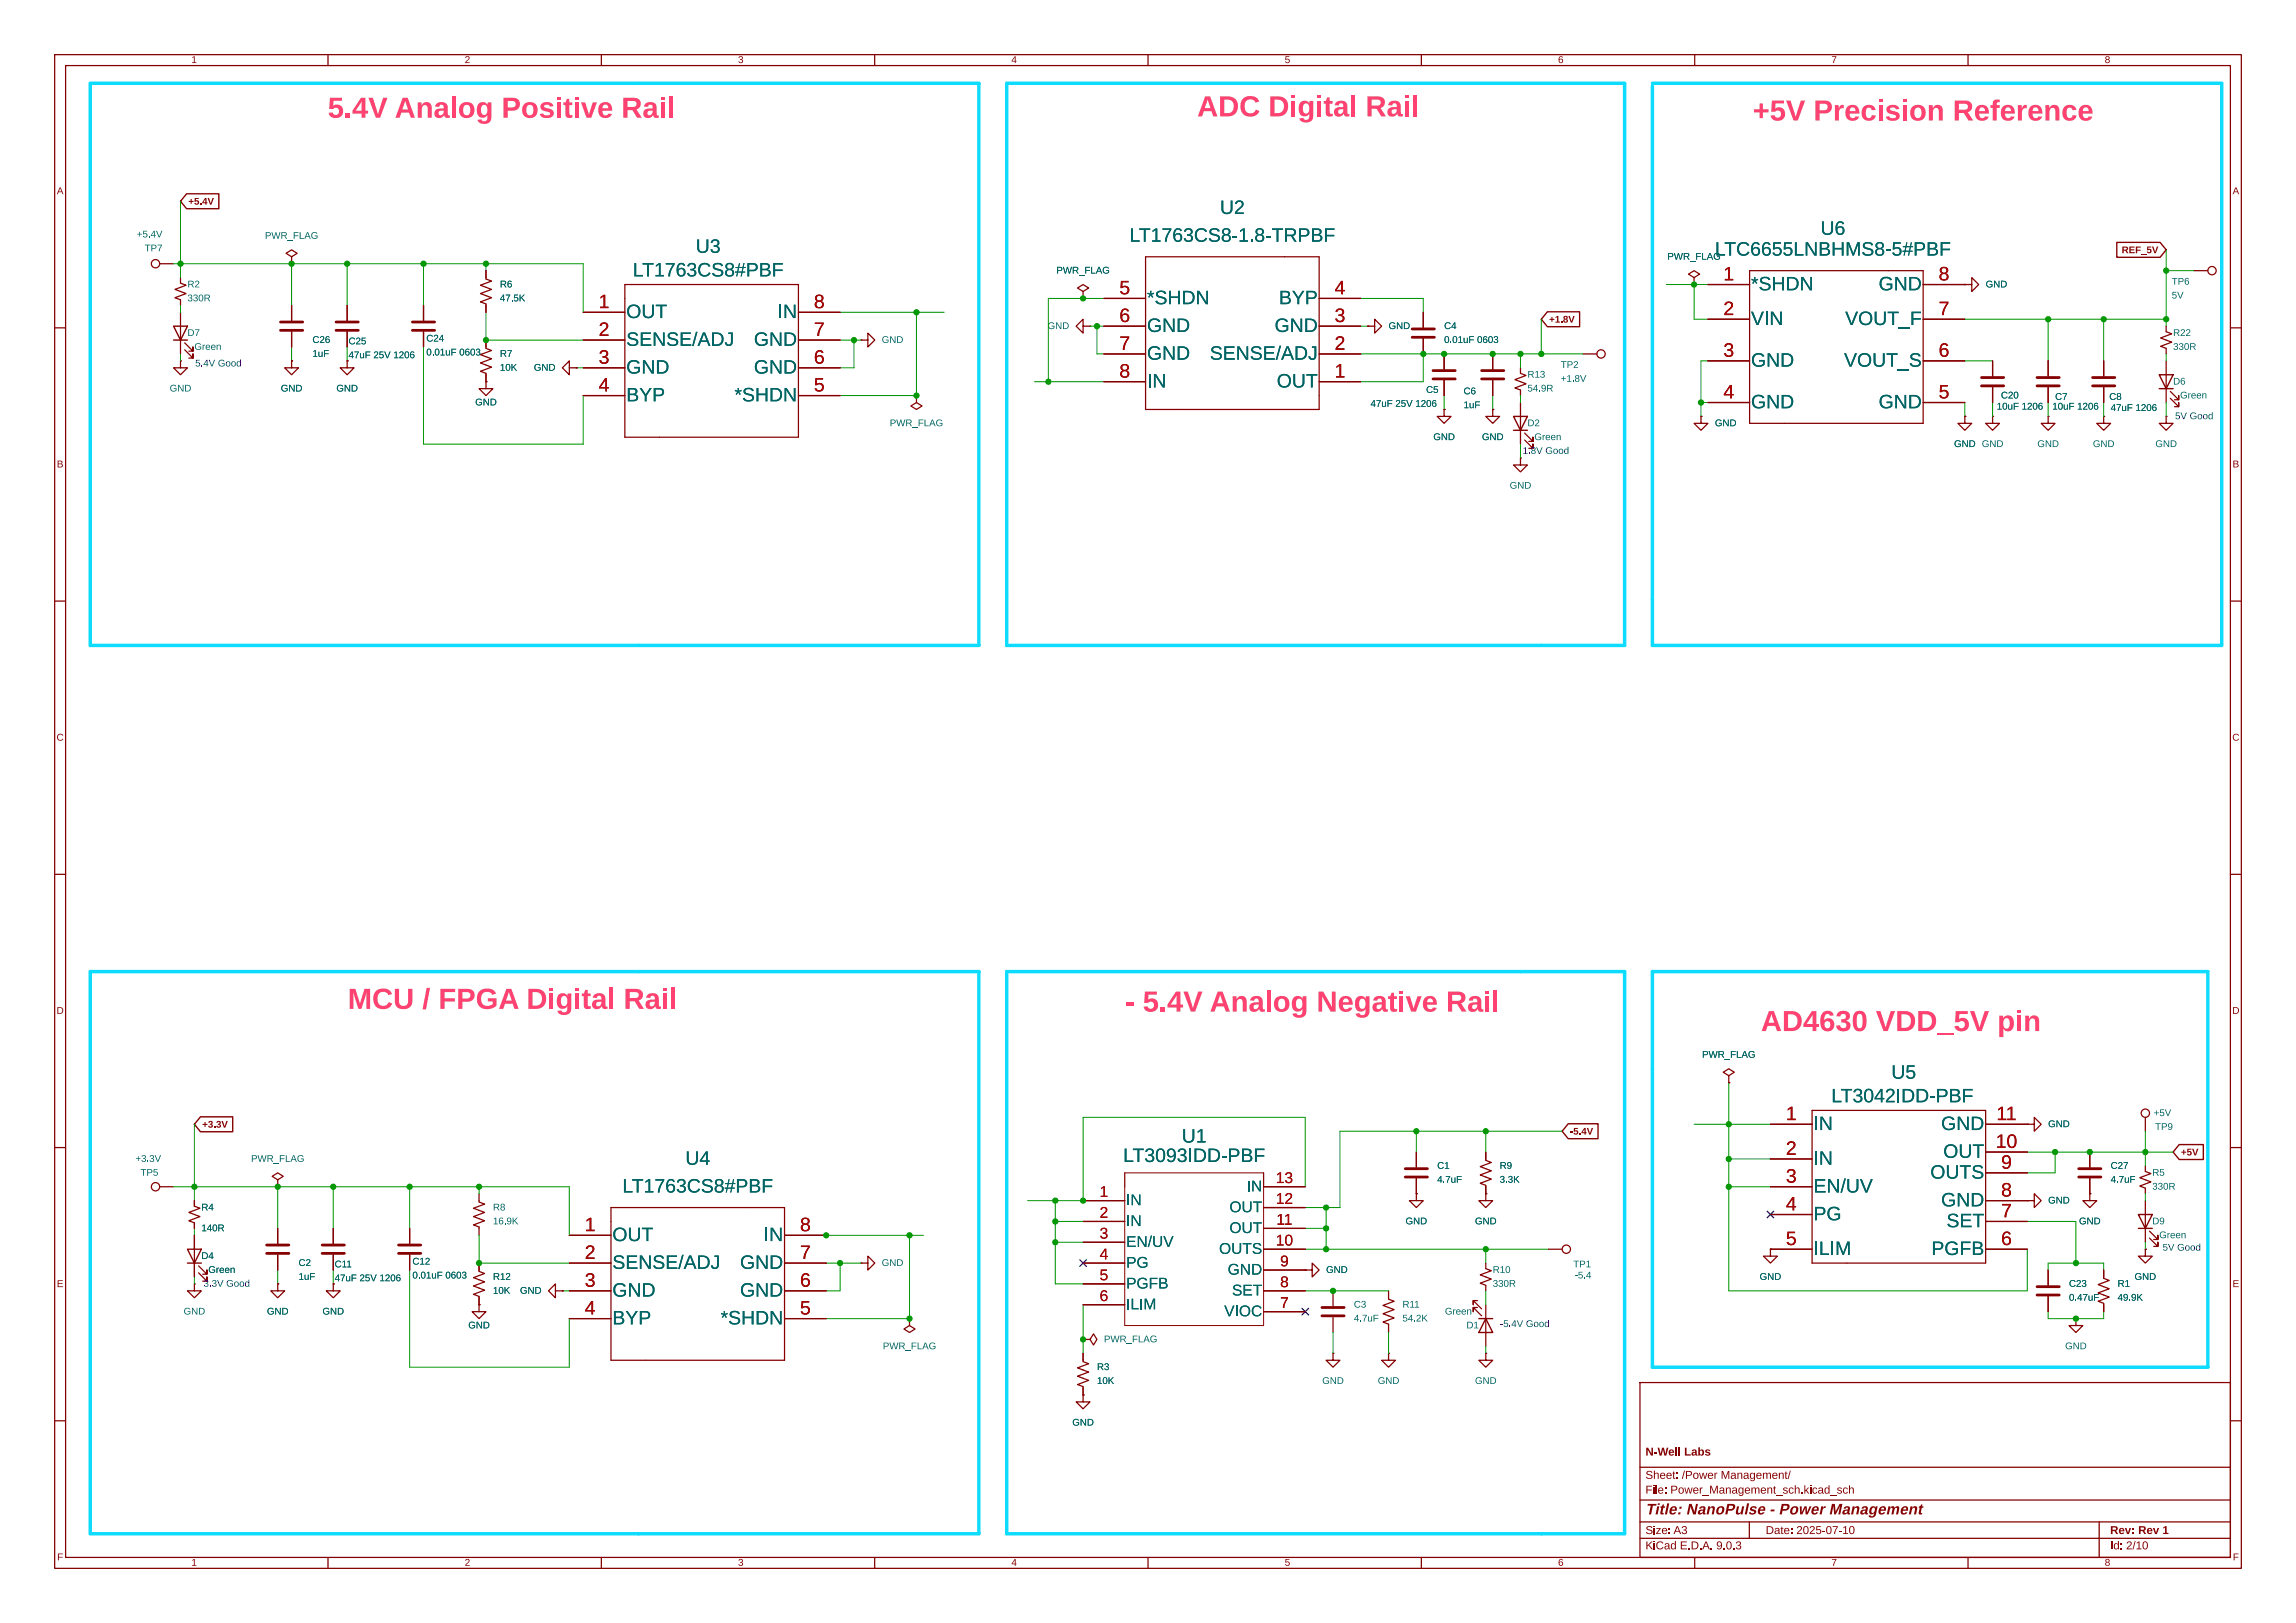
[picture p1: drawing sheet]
<svg xmlns="http://www.w3.org/2000/svg" width="420mm" height="297mm" viewBox="0 0 420 297" stroke-linecap="round" stroke-linejoin="round" font-family="sans-serif">
<defs><g id="words">
<g font-size="5.3" fill="#ff4272">
<text x="60" y="23">5.4V Analog Positive Rail</text>
<text x="219" y="22.7">ADC Digital Rail</text>
<text x="320.6" y="23.5">+5V Precision Reference</text>
<text x="63.6" y="186">MCU / FPGA Digital Rail</text>
<text x="205.8" y="186.5">- 5.4V Analog Negative Rail</text>
<text x="322.1" y="190.1">AD4630 VDD_5V pin</text>
</g>
<g font-size="3.5" fill="#006464">
<text x="223.2" y="40.1">U2</text>
<text x="127.3" y="47.2">U3</text>
<text x="206.6" y="45.2">LT1763CS8-1.8-TRPBF</text>
<text x="313.7" y="47.7">LTC6655LNBHMS8-5#PBF</text>
<text x="333" y="43.9">U6</text>
<text x="115.7" y="51.5">LT1763CS8#PBF</text>
<text x="114.6" y="59.1">OUT</text>
<text x="142.2" y="59.1">IN</text>
<text x="209.8" y="56.6">*SHDN</text>
<text x="233.9" y="56.6">BYP</text>
<text x="320.3" y="54.1">*SHDN</text>
<text x="343.6" y="54.1">GND</text>
<text x="114.6" y="64.2">SENSE/ADJ</text>
<text x="137.9" y="64.2">GND</text>
<text x="209.8" y="61.7">GND</text>
<text x="233.1" y="61.7">GND</text>
<text x="320.3" y="60.4">VIN</text>
<text x="337.5" y="60.4">VOUT_F</text>
<text x="114.6" y="69.3">GND</text>
<text x="137.9" y="69.3">GND</text>
<text x="209.8" y="66.8">GND</text>
<text x="209.8" y="71.8">IN</text>
<text x="221.3" y="66.8">SENSE/ADJ</text>
<text x="233.5" y="71.8">OUT</text>
<text x="320.3" y="68">GND</text>
<text x="337.3" y="68">VOUT_S</text>
<text x="114.6" y="74.4">BYP</text>
<text x="134.3" y="74.4">*SHDN</text>
<text x="320.3" y="75.7">GND</text>
<text x="343.6" y="75.7">GND</text>
<text x="335" y="202.7">LT3042IDD-PBF</text>
<text x="346" y="198.3">U5</text>
<text x="331.7" y="207.7">IN</text>
<text x="355.1" y="207.7">GND</text>
<text x="125.4" y="214.1">U4</text>
<text x="205.4" y="213.6">LT3093IDD-PBF</text>
<text x="216.2" y="210">U1</text>
<text x="331.7" y="214.1">IN</text>
<text x="355.5" y="212.8">OUT</text>
<text x="113.8" y="219.2">LT1763CS8#PBF</text>
<text x="331.7" y="219.2">EN/UV</text>
<text x="353.1" y="216.6">OUTS</text>
<text x="355.1" y="221.7">GND</text>
<text x="331.7" y="224.2">PG</text>
<text x="356.1" y="225.5">SET</text>
<text x="112" y="228.1">OUT</text>
<text x="112" y="233.1">SENSE/ADJ</text>
<text x="135.4" y="233.1">GND</text>
<text x="139.7" y="228.1">IN</text>
<text x="331.7" y="230.6">ILIM</text>
<text x="353.3" y="230.6">PGFB</text>
<text x="112" y="238.2">GND</text>
<text x="135.4" y="238.2">GND</text>
<text x="112" y="243.3">BYP</text>
<text x="131.8" y="243.3">*SHDN</text>
</g>
<g font-size="3.5" fill="#a90000">
<text x="315.2" y="51.7">1</text>
<text x="354.6" y="51.7">8</text>
<text x="109.5" y="56.8">1</text>
<text x="148.9" y="56.8">8</text>
<text x="204.8" y="59.4">6</text>
<text x="204.8" y="54.3">5</text>
<text x="244.1" y="59.4">3</text>
<text x="244.1" y="54.3">4</text>
<text x="315.2" y="58.1">2</text>
<text x="354.6" y="58.1">7</text>
<text x="109.5" y="61.9">2</text>
<text x="148.9" y="61.9">7</text>
<text x="204.8" y="64.4">7</text>
<text x="244.1" y="64.4">2</text>
<text x="315.2" y="65.7">3</text>
<text x="354.6" y="65.7">6</text>
<text x="109.5" y="67">3</text>
<text x="148.9" y="67">6</text>
<text x="204.8" y="69.5">8</text>
<text x="244.1" y="69.5">1</text>
<text x="109.5" y="72.1">4</text>
<text x="148.9" y="72.1">5</text>
<text x="315.2" y="73.3">4</text>
<text x="354.6" y="73.3">5</text>
<text x="326.7" y="205.4">1</text>
<text x="365.2" y="205.4">11</text>
<text x="326.7" y="211.8">2</text>
<text x="365.1" y="210.5">10</text>
<text x="366" y="214.3">9</text>
<text x="326.7" y="221.9">4</text>
<text x="326.7" y="216.8">3</text>
<text x="366" y="219.4">8</text>
<text x="107" y="225.7">1</text>
<text x="146.3" y="225.7">8</text>
<text x="366" y="223.2">7</text>
<text x="107" y="230.8">2</text>
<text x="146.3" y="230.8">7</text>
<text x="326.7" y="228.3">5</text>
<text x="366" y="228.3">6</text>
<text x="107" y="235.9">3</text>
<text x="146.3" y="235.9">6</text>
<text x="107" y="241">4</text>
<text x="146.3" y="241">5</text>
</g>
<g font-size="2.8" fill="#a90000">
<text x="201.1" y="219.4">1</text>
<text x="233.4" y="216.8">13</text>
<text x="233.4" y="220.6">12</text>
<text x="201.1" y="223.2">2</text>
<text x="201.1" y="227">3</text>
<text x="233.5" y="224.5">11</text>
<text x="201.1" y="230.8">4</text>
<text x="233.4" y="228.3">10</text>
<text x="234.2" y="232.1">9</text>
<text x="201.1" y="234.6">5</text>
<text x="201.1" y="238.4">6</text>
<text x="234.2" y="235.9">8</text>
<text x="234.2" y="239.7">7</text>
</g>
<g font-size="2.8" fill="#006464">
<text x="206" y="221.3">IN</text>
<text x="228" y="218.8">IN</text>
<text x="206" y="225.1">IN</text>
<text x="224.9" y="222.6">OUT</text>
<text x="224.9" y="226.4">OUT</text>
<text x="206" y="228.9">EN/UV</text>
<text x="206" y="232.7">PG</text>
<text x="223" y="230.2">OUTS</text>
<text x="206" y="236.5">PGFB</text>
<text x="224.6" y="234">GND</text>
<text x="225.4" y="237.8">SET</text>
<text x="206" y="240.4">ILIM</text>
<text x="223.9" y="241.6">VIOC</text>
</g>
<text font-size="2.8" fill="#840000" x="301" y="277.9">Title: NanoPulse - Power Management</text>
<g font-size="2.1" fill="#840000">
<text x="301" y="273.9">File: Power_Management_sch.kicad_sch</text>
<text x="301" y="271.2">Sheet: /Power Management/</text>
<text x="301" y="281.3">Size: A3</text>
<text x="323" y="281.3">Date: 2025-07-10</text>
<text x="386" y="281.3">Rev: Rev 1</text>
<text x="301" y="284.1">KiCad E.D.A. 9.0.3</text>
<text x="386" y="284.1">Id: 2/10</text>
</g>
<g font-size="1.8" fill="#840000">
<text x="35" y="12">1</text>
<text x="85" y="12">2</text>
<text x="135" y="12">3</text>
<text x="185" y="12">4</text>
<text x="235" y="12">5</text>
<text x="285" y="12">6</text>
<text x="335" y="12">7</text>
<text x="385" y="12">8</text>
<text x="10.4" y="36">A</text>
<text x="34.4" y="37.9">+5.4V</text>
<text x="408.4" y="36">A</text>
<text x="388.1" y="46.8">REF_5V</text>
<text x="283.4" y="59.5">+1.8V</text>
<text x="63.8" y="66">47uF 25V 1206</text>
<text x="10.4" y="86">B</text>
<text x="408.4" y="86">B</text>
<text x="10.3" y="136">C</text>
<text x="408.3" y="136">C</text>
<text x="10.3" y="186">D</text>
<text x="408.3" y="186">D</text>
<text x="37" y="206.8">+3.3V</text>
<text x="287.2" y="208.1">-5.4V</text>
<text x="398.9" y="211.9">+5V</text>
<text x="10.4" y="236">E</text>
<text x="61.2" y="234.9">47uF 25V 1206</text>
<text x="408.4" y="236">E</text>
<text x="10.4" y="286">F</text>
<text x="35" y="287">1</text>
<text x="85" y="287">2</text>
<text x="135" y="287">3</text>
<text x="185" y="287">4</text>
<text x="235" y="287">5</text>
<text x="285" y="287">6</text>
<text x="335" y="287">7</text>
<text x="385" y="287">8</text>
<text x="408.4" y="286">F</text>
</g>
<g font-size="1.8" fill="#006464">
<text x="25" y="43.9">+5.4V</text>
<text x="26.5" y="46.5">TP7</text>
<text x="48.5" y="44.2">PWR_FLAG</text>
<text x="305" y="48">PWR_FLAG</text>
<text x="34.3" y="53.1">R2</text>
<text x="91.4" y="53.1">R6</text>
<text x="193.2" y="50.5">PWR_FLAG</text>
<text x="363.2" y="53.1">GND</text>
<text x="397.3" y="52.6">TP6</text>
<text x="34.3" y="55.6">330R</text>
<text x="91.4" y="55.6">47.5K</text>
<text x="397.3" y="55.1">5V</text>
<text x="34.3" y="62">D7</text>
<text x="35.6" y="64.5">Green</text>
<text x="57.1" y="65.8">1uF</text>
<text x="57.1" y="63.2">C26</text>
<text x="63.8" y="63.5">C25</text>
<text x="78" y="63">C24</text>
<text x="78" y="65.5">0.01uF 0603</text>
<text x="91.4" y="65.8">R7</text>
<text x="161.3" y="63.2">GND</text>
<text x="191.6" y="60.7">GND</text>
<text x="254" y="60.7">GND</text>
<text x="264.2" y="60.7">C4</text>
<text x="264.2" y="63.2">0.01uF 0603</text>
<text x="397.5" y="62">R22</text>
<text x="397.5" y="64.5">330R</text>
<text x="91.4" y="68.3">10K</text>
<text x="97.7" y="68.3">GND</text>
<text x="279.4" y="69.6">R13</text>
<text x="285.5" y="67.8">TP2</text>
<text x="285.5" y="70.3">+1.8V</text>
<text x="397.5" y="70.8">D6</text>
<text x="31" y="72.1">GND</text>
<text x="51.4" y="72.1">GND</text>
<text x="61.5" y="72.1">GND</text>
<text x="86.9" y="74.7">GND</text>
<text x="250.7" y="74.9">47uF 25V 1206</text>
<text x="260.9" y="72.4">C5</text>
<text x="267.7" y="72.6">C6</text>
<text x="267.7" y="75.2">1uF</text>
<text x="279.4" y="72.1">54.9R</text>
<text x="365.3" y="75.4">10uF 1206</text>
<text x="366" y="73.4">C20</text>
<text x="375.4" y="75.4">10uF 1206</text>
<text x="375.9" y="73.6">C7</text>
<text x="385.8" y="73.6">C8</text>
<text x="386.1" y="75.7">47uF 1206</text>
<text x="398.8" y="73.4">Green</text>
<text x="162.8" y="78.5">PWR_FLAG</text>
<text x="262.2" y="81">GND</text>
<text x="271.1" y="81">GND</text>
<text x="279.4" y="78.5">D2</text>
<text x="280.7" y="81">Green</text>
<text x="313.7" y="78.5">GND</text>
<text x="357.4" y="82.3">GND</text>
<text x="372.7" y="82.3">GND</text>
<text x="382.8" y="82.3">GND</text>
<text x="394.3" y="82.3">GND</text>
<text x="276.2" y="89.9">GND</text>
<text x="311.3" y="194">PWR_FLAG</text>
<text x="374.6" y="206.7">GND</text>
<text x="394" y="204.7">+5V</text>
<text x="394.2" y="207.2">TP9</text>
<text x="24.8" y="213.1">+3.3V</text>
<text x="25.7" y="215.6">TP5</text>
<text x="45.9" y="213.1">PWR_FLAG</text>
<text x="262.9" y="214.4">C1</text>
<text x="274.3" y="214.4">R9</text>
<text x="386.1" y="214.4">C27</text>
<text x="393.7" y="215.6">R5</text>
<text x="36.8" y="222">R4</text>
<text x="90.2" y="222">R8</text>
<text x="262.9" y="216.9">4.7uF</text>
<text x="274.3" y="216.9">3.3K</text>
<text x="374.6" y="220.7">GND</text>
<text x="386.1" y="216.9">4.7uF</text>
<text x="393.7" y="218.2">330R</text>
<text x="36.8" y="225.8">140R</text>
<text x="90.2" y="224.5">16.9K</text>
<text x="257.1" y="224.5">GND</text>
<text x="269.8" y="224.5">GND</text>
<text x="380.3" y="224.5">GND</text>
<text x="393.7" y="224.5">D9</text>
<text x="395" y="227.1">Green</text>
<text x="36.8" y="230.9">D4</text>
<text x="38.1" y="233.4">Green</text>
<text x="54.6" y="232.1">C2</text>
<text x="61.2" y="232.4">C11</text>
<text x="75.4" y="231.9">C12</text>
<text x="161.3" y="232.1">GND</text>
<text x="242.6" y="233.4">GND</text>
<text x="273" y="233.4">R10</text>
<text x="287.8" y="232.4">TP1</text>
<text x="54.6" y="234.7">1uF</text>
<text x="75.4" y="234.4">0.01uF 0603</text>
<text x="90.2" y="237.2">10K</text>
<text x="90.2" y="234.7">R12</text>
<text x="95.1" y="237.2">GND</text>
<text x="247.6" y="239.8">C3</text>
<text x="256.5" y="239.8">R11</text>
<text x="273" y="235.9">330R</text>
<text x="288" y="234.4">-5.4</text>
<text x="321.9" y="234.7">GND</text>
<text x="378.5" y="235.9">C23</text>
<text x="378.5" y="238.5">0.47uF</text>
<text x="387.3" y="235.9">R1</text>
<text x="387.3" y="238.5">49.9K</text>
<text x="390.5" y="234.7">GND</text>
<text x="33.6" y="241">GND</text>
<text x="48.8" y="241">GND</text>
<text x="59" y="241">GND</text>
<text x="85.7" y="243.6">GND</text>
<text x="247.6" y="242.3">4.7uF</text>
<text x="256.5" y="242.3">54.2K</text>
<text x="264.3" y="241">Green</text>
<text x="268.2" y="243.6">D1</text>
<text x="161.5" y="247.4">PWR_FLAG</text>
<text x="200.7" y="251.2">R3</text>
<text x="201.9" y="246.1">PWR_FLAG</text>
<text x="377.8" y="247.4">GND</text>
<text x="200.7" y="253.7">10K</text>
<text x="241.9" y="253.7">GND</text>
<text x="252" y="253.7">GND</text>
<text x="269.8" y="253.7">GND</text>
<text x="196.1" y="261.3">GND</text>
</g>
<g font-size="1.8" fill="#0000c2">
<text x="35.7" y="67.3">5.4V Good</text>
<text x="397.9" y="76.9">5V Good</text>
<text x="278.5" y="83.3">1.8V Good</text>
<text x="395.6" y="229.1">5V Good</text>
<text x="37.2" y="235.7">3.3V Good</text>
<text x="274.4" y="243">-5.4V Good</text>
</g>
</g></defs>
<g fill="none" stroke="#840000" stroke-width=".23">
<path d="M10 10h400v277h-400zM12 12h396v273h-396zM60 10v2M110 10v2M160 10v2M210 10v2M260 10v2M310 10v2M360 10v2M10 60h2M408 60h2M10 110h2"/>
<path d="M408 110h2M10 160h2M408 160h2M10 210h2M408 210h2M300 253h108v32h-108zM10 260h2M300 278.5h108M300 274.5h108M300 268.5h108M408 260h2M60 285v2"/>
<path d="M110 285v2M160 285v2M210 285v2M260 285v2M300 281.5h108M310 285v2M360 285v2"/>
</g>
<g fill="#840000">
<path d="M301.1 264.9h.4l.6 1.1v-1.1h.3v1.5h-.4l-.6-1.1v1.1h-.3z"/>
<path d="M302.6 265.7h.5v.2h-.5z"/>
<path d="M303.2 264.9h.3l.3 1.2 .2-1.2h.4l.2 1.2 .3-1.2h.3l-.4 1.5h-.3l-.3-1.2-.3 1.2h-.3z"/>
<path d="M305.4 265.4l.2-.2a.51 .51 0 0 1 .6 .7h-.7a.23 .23 0 0 0 .1 .3 .23 .23 0 0 0 .4-.1h.2a.53 .53 0 0 1-.7 .3 .53 .53 0 0 1-.3-.7h.8l-.3-.3-.2 .3h-.3z"/>
<path d="M306.5 264.8h.2v1.6h-.2z"/>
<path d="M307 264.8h.3v1.6h-.3z"/>
<path d="M308.2 264.9h.3v1.2h.8v.3h-1.1z"/>
<path d="M309.6 265.4l.3-.2a.38 .38 0 0 1 .5 .4v.5l.1 .3h-.3l-.1-.2-.2 .2h-.3l-.2-.4 .3 .1a.19 .19 0 0 0 .3 .1 .19 .19 0 0 0 0-.3 .19 .19 0 0 0-.3 .1h-.3a.5 .5 0 0 1 .7-.3l-.1-.3-.5 .2z"/>
<path d="M310.7 264.8h.2v.6a.45 .45 0 0 1 .7-.1 .45 .45 0 0 1 .1 .6 .41 .41 0 0 1-.3 .5 .41 .41 0 0 1-.5-.2v.2h-.3l.1-.6h.2a.26 .26 0 0 0 .3 .4 .26 .26 0 0 0 .2-.4 .26 .26 0 0 0-.2-.4 .26 .26 0 0 0-.3 .4h-.2z"/>
<path d="M312 265.4l.3-.2a.45 .45 0 0 1 .5 .3h-.6v.1l.4 .1a.35 .35 0 0 1 .3 .5 .35 .35 0 0 1-.5 .2l-.5-.2 .2-.1 .4 .1 .1-.1-.6-.4z"/>
</g>
<g fill="none" stroke="#840000" stroke-width=".23">
<path d="M29.2 48.3h2.5M33 50.8v1l1 .4-2 .8 2 .7-2 .8 1 .4v1M33 57.2v7.6M53.3 47l1.1-.6-1.1-.7-1 .7 1 .6v1.3M53.3 48.3h.1M53.3 55.9v2.8M63.5 55.9v2.8M77.5 55.9v2.8M88.9 49.5v1.6l1 .3-2 .8 2 .8-2 .7 2 .8-2 .7 1 .4v1.6M106.7 57.2h7.6M114.3 52.1h31.7v27.9h-31.7zM146 57.2h7.7"/>
<path d="M198.1 53.3l1-.6-1-.6-1 .6 1 .6v1.3M198.1 54.6h.1M198.1 59.7v-1.3l-1.3 1.3 1.3 1.3v-1.3h1.3M199.4 59.7h.1M201.9 59.7h7.6M201.9 54.6h7.6M209.5 47h31.8v27.9h-31.8zM241.3 59.7h7.6M241.3 54.6h7.6M250.2 59.7h1.3v-1.3l1.2 1.3-1.2 1.3v-1.3M250.2 59.7h.1M309.9 50.8l1-.6-1-.7-1 .7 1 .6v1.3"/>
<path d="M309.9 52.1h.1M312.4 52.1h7.6M312.4 58.4h7.6M320 49.5h31.8v28h-31.8zM351.8 52.1h7.6M351.8 58.4h7.6M359.4 52.1h1.3v-1.3l1.2 1.3-1.2 1.2v-1.2M359.4 52.1h.1M396.2 59.7v1l1.1 .4-2.1 .7 2.1 .8-2.1 .8 1 .4v1M401.3 49.5h2.6M33 66v1.3h1.3l-1.3 1.3-1.3-1.3h1.3M33 66h.1"/>
<path d="M33.8 64l1.5 1.5v-.7v.7h-.8M33.8 62.7l1.5 1.6v-.8v.8h-.8M53.3 66v1.3h1.3l-1.3 1.3-1.2-1.3h1.2M53.3 66h.1M53.3 60.7v2.8M63.5 66v1.3h1.3l-1.3 1.3-1.3-1.3h1.3M63.5 60.7v2.8M77.5 60.7v2.8M88.9 62.2v1.6l1 .3-2 .8 2 .8-2 .7 2 .8-2 .7 1 .4v1.6M88.9 69.9v1.2h1.3l-1.3 1.3-1.3-1.3h1.3M88.9 69.9h.1M104.1 67.3v-1.3l-1.2 1.3 1.2 1.3v-1.3h1.3"/>
<path d="M105.4 67.3h.1M106.7 67.3h7.6M106.7 62.2h7.6M106.7 72.4h7.6M146 67.3h7.7M146 62.2h7.7M146 72.4h7.7M157.5 62.2h1.2v-1.2l1.3 1.2-1.3 1.3v-1.3M157.5 62.2h.1M167.6 72.4v1.3l1.1 .6-1.1 .6-1-.6 1-.6M167.6 72.4h.1M201.9 64.8h7.6"/>
<path d="M201.9 69.9h7.6M241.3 64.8h7.6M241.3 69.9h7.6M278.1 67.3v1l1 .4-2 .8 2 .7-2 .8 1 .4v1M278.1 73.7v7.6M278.9 79.2l1.5 1.6v-.8v.8h-.7M289.6 64.8h2.5M312.4 66h7.6M312.4 73.7h7.6M351.8 66h7.6M351.8 73.7h7.6M364.5 76.2v1.3h1.3l-1.3 1.2-1.3-1.2h1.3"/>
<path d="M364.5 76.2h.1M364.5 66v2.8M364.5 70.9v2.8M374.6 66v2.8M374.6 70.9v2.8M384.8 76.2v1.3h1.3l-1.3 1.2-1.3-1.2h1.3M384.8 76.2h.1M384.8 66v2.8M384.8 70.9v2.8M396.2 76.2v1.3h1.3l-1.3 1.2-1.2-1.2h1.2M396.2 76.2h.1M396.2 66v7.7"/>
<path d="M397 72.9l1.5 1.5v-.7v.7h-.7M397 71.6l1.5 1.6v-.8v.8h-.7M278.1 83.8v1.3h1.3l-1.3 1.3-1.2-1.3h1.2M278.9 80.5l1.5 1.5v-.7v.7h-.7M316.2 196.9l1-.7-1-.6-1 .6 1 .7v1.2M316.2 198.1h.1M29.2 217.2h2.5M35.6 219.7v1l1 .4-2.1 .8 2.1 .7-2.1 .8 1.1 .4v1M50.8 215.9l1-.6-1-.7-1 .7 1 .6v1.3M50.8 217.2h.1M87.6 218.4v1.6l1 .3-2 .8 2 .8-2 .7 2 .8-2 .8 1 .3v1.6M198.1 219.7h7.6"/>
<path d="M205.7 214.6v2.6M231.1 214.6v2.6h7.7M259.1 218.4v1.3h1.2l-1.2 1.3-1.3-1.3h1.3M259.1 218.4h.1M259.1 210.8v2.8M259.1 215.6v2.8M271.8 218.4v1.3h1.2l-1.2 1.3-1.3-1.3h1.3M271.8 218.4h.1M271.8 210.8v1.5l1 .4-2 .8 2 .7-2 .8 2 .8-2 .7 1 .4v1.5M323.8 205.7h7.7M323.8 212.1h7.7M323.8 217.2h7.7"/>
<path d="M331.5 203.2h31.7v27.9h-31.7zM363.2 205.7h7.6M363.2 219.7h7.6M363.2 210.8h7.6M363.2 214.6h7.6M370.8 205.7h1.3v-1.2l1.3 1.2-1.3 1.3v-1.3M370.8 205.7h.1M370.8 219.7h1.3v-1.3l1.3 1.3-1.3 1.3v-1.3M370.8 219.7h.1M382.3 218.4v1.3h1.2l-1.2 1.3-1.3-1.3h1.3M382.3 218.4h.1M382.3 210.8v2.8"/>
<path d="M382.3 215.6v2.8M392.4 213.4v1l1 .4-2 .7 2 .8-2 .7 1 .4v1M392.4 204.5v2.5M392.4 219.7v7.6M35.6 234.9v1.3h1.2l-1.2 1.3-1.3-1.3h1.3M35.6 234.9h.1M35.6 226.1v7.6M36.3 232.9l1.5 1.5v-.7v.7h-.7M36.3 231.6l1.5 1.6v-.8v.8h-.7M50.8 234.9v1.3h1.3l-1.3 1.3-1.3-1.3h1.3M50.8 234.9h.1M50.8 224.8v2.8"/>
<path d="M50.8 229.6v2.8M61 234.9v1.3h1.2l-1.2 1.3-1.3-1.3h1.3M61 224.8v2.8M61 229.6v2.8M74.9 224.8v2.8M74.9 229.6v2.8M87.6 231.1v1.6l1 .3-2 .8 2 .8-2 .7 2 .8-2 .8 1 .3v1.6M87.6 238.8v1.2h1.3l-1.3 1.3-1.2-1.3h1.2M87.6 238.8h.1M101.6 236.2v-1.3l-1.3 1.3 1.3 1.3v-1.3h1.3M102.9 236.2h.1M104.1 231.1h7.7"/>
<path d="M104.1 236.2h7.7M104.1 226.1h7.7M111.8 221h31.7v27.9h-31.7zM143.5 231.1h7.6M143.5 236.2h7.6M143.5 226.1h7.6M157.5 231.1h1.2v-1.2l1.3 1.2-1.3 1.3v-1.3M157.5 231.1h.1M198.1 231.1h7.6M198.1 223.5h7.6M198.1 227.3h7.6M198.1 234.9h7.6"/>
<path d="M198.1 238.8h7.6M231.1 228.6h7.7M231.1 236.2h7.7M231.1 221h7.7M231.1 224.8h7.7M231.1 232.4h7.7M238.8 232.4h1.2v-1.3l1.3 1.3-1.3 1.3v-1.3M238.8 232.4h.1M243.8 236.2v2.8M254 236.2v1.5l1 .4-2 .8 2 .7-2 .8 2 .8-2 .7 1 .4v1.5M270.3 238h-.8v.8v-.8l1.5 1.5M270.3 239.3h-.8v.7v-.7l1.5 1.5"/>
<path d="M271.8 231.1v1.1l1 .3-2 .8 2 .8-2 .7 1 .4v1M271.8 238.8v7.6M283.2 228.6h2.5M323.8 228.6v1.3h1.3l-1.3 1.2-1.2-1.2h1.2M323.8 228.6h.1M323.8 222.2h7.7M323.8 228.6h7.7M363.2 223.5h7.6M363.2 228.6h7.6M374.6 232.4v2.8M374.6 237.2v2.8M384.8 232.4v1.5l1 .4-2 .8 2 .7-2 .8 2 .8-2 .7 1 .4v1.5"/>
<path d="M392.4 228.6v1.3h1.3l-1.3 1.2-1.2-1.2h1.2M392.4 228.6h.1M393.2 226.6l1.5 1.5v-.8v.8h-.7M393.2 225.3l1.5 1.5v-.7v.7h-.7M104.1 241.3h7.7M143.5 241.3h7.6M166.4 241.3v1.3l1 .6-1 .6-1-.6 1-.6M166.4 241.3h.1M198.1 255.3v1.2h1.3l-1.3 1.3-1.3-1.3h1.3M198.1 255.3h.1M198.1 247.6v1.6l1 .4-2 .7 2 .8-2 .7 2 .8-2 .8 1 .3v1.6M198.1 245.1h1.3l.6-1 .7 1-.7 1-.6-1"/>
<path d="M198.1 245.1h.1M231.1 240h7.7M243.8 247.6v1.3h1.3l-1.3 1.3-1.2-1.3h1.2M243.8 247.6h.1M243.8 241v2.8M254 247.6v1.3h1.3l-1.3 1.3-1.3-1.3h1.3M254 247.6h.1M271.8 247.6v1.3h1.2l-1.2 1.3-1.3-1.3h1.3M271.8 247.6h.1M379.7 241.3v1.3h1.3l-1.3 1.2-1.2-1.2h1.2M379.7 241.3h.1M320 278.5v3"/>
<path d="M384 278.5v6.5"/>
<circle cx="28.4" cy="48.3" r=".76"/>
<circle cx="404.6" cy="49.5" r=".76"/>
<circle cx="292.9" cy="64.8" r=".76"/>
<circle cx="28.4" cy="217.2" r=".76"/>
<circle cx="392.4" cy="203.7" r=".76"/>
<circle cx="286.5" cy="228.6" r=".76"/>
</g>
<g fill="none" stroke="#840000" stroke-width=".51">
<path d="M51.3 58.9h4.1M61.5 58.9h4M75.4 58.9h4.1M51.3 60.5h4.1M61.5 60.5h4M75.4 60.5h4.1M362.5 69.1h4M362.5 70.6h4M372.6 69.1h4.1M372.6 70.6h4.1M382.8 69.1h4M382.8 70.6h4"/>
<path d="M257 213.9h4.1M257 215.4h4.1M380.2 213.9h4.1M380.2 215.4h4.1M48.8 227.8h4M48.8 229.4h4M58.9 227.8h4.1M58.9 229.4h4.1M72.9 227.8h4.1M72.9 229.4h4.1M241.8 239.3h4.1M372.6 237h4.1"/>
<path d="M372.6 235.5h4.1M241.8 240.8h4.1"/>
</g>
<path d="M31.7 59.7h2.6l-1.3 2.5zM31.7 62.2h2.6M276.9 76.2h2.5l-1.3 2.5zM276.9 78.7h2.5M395 68.6h2.5l-1.3 2.5zM395 71.1h2.5M34.3 228.6h2.5l-1.2 2.5zM34.3 231.1h2.5M391.2 222.2h2.5l-1.3 2.6zM391.2 224.8h2.5M270.5 241.3h2.5M271.8 241.3l1.2 2.5h-2.5z" fill="none" stroke="#840000" stroke-width=".25"/>
<path d="M205.7 217.2v25.4h25.4v-25.4M205.7 214.6h25.4" fill="none" stroke="#840000" stroke-width=".18"/>
<g fill="#006464">
<path d="M362.8 80.7l.5-.1 .4 .2-.1 .1a.49 .49 0 0 0-.7 0 .49 .49 0 0 0 0 .7 .49 .49 0 0 0 .7 0v-.3h-.4v-.1h.6v.4a.67 .67 0 0 1-1 .1 .67 .67 0 0 1 0-1z"/>
<path d="M364 80.6h.2l.7 1v-1h.1v1.2h-.2l-.6-1v1h-.2z"/>
<path d="M365.3 80.6h.4a.61 .61 0 0 1 .7 .6 .61 .61 0 0 1-.6 .6h-.5v-.1h.5a.48 .48 0 0 0 .4-.5 .48 .48 0 0 0-.5-.5h-.2v1h-.2z"/>
</g>
<path d="M258.3 60.2h4.1M258.3 61.7h4.1M262.1 67.8h4.1M262.1 69.3h4.1M271 67.8h4.1M271 69.3h4.1" fill="none" stroke="#840000" stroke-width=".51"/>
<g fill="none" stroke="#840000" stroke-width=".23">
<path d="M53.3 55.9v2.8M63.5 55.9v2.8M77.5 55.9v2.8M88.9 49.5v1.3M88.9 55.9v1.3M106.7 57.2h7.6M146 57.2h7.7M198.1 54.6h.1M201.9 59.7h7.6M201.9 54.6h7.6M241.3 59.7h7.6M241.3 54.6h7.6"/>
<path d="M250.2 59.7h.1M260.3 57.2v2.7M309.9 52.1h.1M312.4 58.4h7.6M312.4 52.1h7.6M351.8 58.4h7.6M351.8 52.1h7.6M359.4 52.1h.1M53.3 66h.1M53.3 60.7v2.8M63.5 60.7v2.8M77.5 60.7v2.8"/>
<path d="M88.9 69.9h.1M88.9 62.2v1.3M88.9 68.6v1.3M105.4 67.3h.1M106.7 67.3h7.6M106.7 62.2h7.6M106.7 72.4h7.6M146 67.3h7.7M146 62.2h7.7M146 72.4h7.7M201.9 64.8h7.6M201.9 69.9h7.6"/>
<path d="M241.3 64.8h7.6M241.3 69.9h7.6M260.3 62v2.8M264.2 74.9v1.3h1.2l-1.2 1.3-1.3-1.3h1.3M264.2 74.9h.1M264.2 64.8v2.8M264.2 69.6v2.8M273 74.9v1.3h1.3l-1.3 1.3-1.2-1.3h1.2M273 74.9h.1M273 64.8v2.8M273 69.6v2.8M311.1 76.2v1.3h1.3l-1.3 1.2-1.2-1.2h1.2"/>
<path d="M311.1 76.2h.1M312.4 66h7.6M312.4 73.7h7.6M351.8 66h7.6M351.8 73.7h7.6M359.4 76.2v1.3h1.3l-1.3 1.2-1.3-1.2h1.3M359.4 76.2h.1M364.5 66v2.8M364.5 70.9v2.8M374.6 76.2v1.3h1.3l-1.3 1.2-1.2-1.2h1.2M374.6 76.2h.1M374.6 66v2.8"/>
<path d="M374.6 70.9v2.8M384.8 66v2.8M384.8 70.9v2.8M316.2 198.1h.1M35.6 219.7v1M198.1 219.7h7.6M231.1 217.2h7.7M259.1 218.4h.1M259.1 210.8v2.8M259.1 215.6v2.8M271.8 218.4h.1M271.8 210.8v1.3"/>
<path d="M271.8 217.2v1.2M323.8 217.2h7.7M323.8 205.7h7.7M323.8 212.1h7.7M363.2 219.7h7.6M363.2 205.7h7.6M363.2 210.8h7.6M363.2 214.6h7.6M370.8 205.7h.1M370.8 219.7h.1M382.3 218.4h.1M382.3 210.8v2.8"/>
<path d="M382.3 215.6v2.8M35.6 223.8v1M35.6 226.1v2.5M35.6 231.1v2.6M50.8 234.9h.1M50.8 224.8v2.8M50.8 229.6v2.8M61 224.8v2.8M61 229.6v2.8M74.9 224.8v2.8M74.9 229.6v2.8M87.6 238.8h.1"/>
<path d="M87.6 231.1v1.3M87.6 237.5v1.3M102.9 236.2h.1M104.1 236.2h7.7M104.1 231.1h7.7M104.1 226.1h7.7M143.5 236.2h7.6M143.5 231.1h7.6M143.5 226.1h7.6M198.1 223.5h7.6M198.1 227.3h7.6M198.1 231.1h7.6"/>
<path d="M198.1 234.9h7.6M198.1 238.8h7.6M231.1 236.2h7.7M231.1 221h7.7M231.1 224.8h7.7M231.1 228.6h7.7M231.1 232.4h7.7M238.8 232.4h.1M323.8 228.6h.1M323.8 228.6h7.7M323.8 222.2h7.7M363.2 223.5h7.6"/>
<path d="M363.2 228.6h7.6M374.6 232.4v2.8M374.6 237.2v2.8M384.8 232.4v1.3M384.8 238.8v1.2M392.4 228.6h.1M104.1 241.3h7.7M143.5 241.3h7.6M198.1 255.3h.1M198.1 247.6v1.3M198.1 254v1.3M231.1 240h7.7"/>
</g>
<path d="M34.1 35.5h5.9v2.7h-5.9l-1.1-1.4zM283.1 57.1h5.8v2.7h-5.8l-1.2-1.4zM387.2 44.4h7.9l1.1 1.3-1.1 1.4h-7.9zM36.7 204.4h5.9v2.7h-5.9l-1.1-1.4zM286.9 205.6h5.4v2.8h-5.4l-1.2-1.4zM398.6 209.5h4.4v2.7h-4.4l-1.1-1.4z" fill="none" stroke="#840000" stroke-width=".25"/>
<path d="M16.5 15.2h162.6v102.9h-162.6zM184.1 15.2h113.1v102.9h-113.1zM302.3 15.2h104.1v102.9h-104.1v-102.4M16.5 177.8h162.6v102.9h-162.6zM184.1 177.8h113.1v102.9h-113.1zM302.3 177.8h101.6v72.4h-101.6z" fill="none" stroke="#0edcff" stroke-width=".63"/>
<g fill="none" stroke="#009600" stroke-width=".18">
<path d="M33 36.8v14M31.7 48.3h75v8.9M33 55.9v1.3M53.3 48.3v7.6M63.5 48.3v7.6M77.5 48.3v7.6M88.9 48.3v1.2M88.9 57.2v5h17.8M153.7 57.2h19M167.6 57.2v15.2h-13.9M199.4 59.7h2.5M200.7 59.7v5.1h1.2"/>
<path d="M201.9 54.6h-10.1v15.3M248.9 59.7h1.3M248.9 54.6h11.4v2.6M281.9 58.4v6.4M304.8 52.1h7.6M309.9 52.1v6.3h2.5M359.4 58.4h36.8M374.6 58.4v7.6M384.8 58.4v7.6M396.2 45.7v14M396.2 49.5h5.1M33 64.8v1.2"/>
<path d="M53.3 63.5v2.5M63.5 63.5v2.5M77.5 63.5v17.8h29.2v-8.9M105.4 67.3h1.3M153.7 62.2h3.8M156.2 62.2v5.1h-2.5M189.2 69.9h12.7M248.9 64.8h40.7M260.3 64.8v5.1h-11.4M264.2 72.4v2.5M273 72.4v2.5M278.1 64.8v2.5"/>
<path d="M278.1 72.4v1.3M311.1 73.7h1.3M312.4 66h-1.3v10.2M359.4 73.7v2.5M359.4 66h5.1M364.5 73.7v2.5M374.6 73.7v2.5M384.8 73.7v2.5M396.2 64.8v1.2M396.2 73.7v2.5M278.1 81.3v2.5M316.2 198.1v38.1h54.6v-7.6"/>
<path d="M31.7 217.2h72.4v8.9M35.6 205.7v14M50.8 217.2v7.6M61 217.2v7.6M74.9 217.2v7.6M87.6 217.2v1.2M193 219.7v15.2h5.1M238.8 217.2v-12.7h-40.7v15.2h-10.1M259.1 207v3.8M271.8 207v3.8M285.7 207h-40.6v14h-6.3M309.9 205.7h13.9"/>
<path d="M316.2 212.1h7.6M316.2 217.2h7.6M370.8 210.8h26.7M375.9 210.8v3.8h-5.1M392.4 207v6.4M392.4 218.4v1.3M35.6 224.8v1.3M35.6 233.7v1.2M50.8 232.4v2.5M61 232.4v2.5M74.9 232.4v17.8h29.2v-8.9M87.6 226.1v5h16.5"/>
<path d="M102.9 236.2h1.2M147.3 226.1h21.6M151.1 231.1h6.4M153.7 231.1v5.1h-2.6M166.4 226.1v15.2h-15.3M193 223.5h5.1M193 227.3h5.1M198.1 238.8v8.8M238.8 224.8h3.8M238.8 228.6h44.4M238.8 236.2h15.2M242.6 221v7.6"/>
<path d="M271.8 228.6v2.5M271.8 236.2v2.6M370.8 223.5h8.9v7.6M374.6 232.4v-1.3h10.2v1.3M392.4 227.3v1.3M243.8 243.8v3.8M254 243.8v3.8M271.8 246.4v1.2M374.6 240v1.3h10.2v-1.3"/>
</g>
<path d="M197.5 230.5l1.2 1.2M198.7 230.5l-1.2 1.2M238.2 239.4l1.2 1.2M239.4 239.4l-1.2 1.2M323.2 221.6l1.3 1.3M324.5 221.6l-1.3 1.3" fill="none" stroke="#000084" stroke-width=".23"/>
<g fill="#009600" stroke="#009600" stroke-width=".23">
<circle cx="191.8" cy="69.9" r=".46"/>
<circle cx="198.1" cy="54.6" r=".46"/>
<circle cx="200.7" cy="59.7" r=".46"/>
<circle cx="260.3" cy="64.8" r=".46"/>
<circle cx="242.6" cy="228.6" r=".46"/>
<circle cx="271.8" cy="207" r=".46"/>
<circle cx="242.6" cy="221" r=".46"/>
<circle cx="242.6" cy="224.8" r=".46"/>
<circle cx="271.8" cy="228.6" r=".46"/>
<circle cx="243.8" cy="236.2" r=".46"/>
<circle cx="259.1" cy="207" r=".46"/>
<circle cx="193" cy="223.5" r=".46"/>
<circle cx="193" cy="219.7" r=".46"/>
<circle cx="198.1" cy="219.7" r=".46"/>
<circle cx="198.1" cy="245.1" r=".46"/>
<circle cx="193" cy="227.3" r=".46"/>
<circle cx="264.2" cy="64.8" r=".46"/>
<circle cx="273" cy="64.8" r=".46"/>
<circle cx="281.9" cy="64.8" r=".46"/>
<circle cx="278.1" cy="64.8" r=".46"/>
<circle cx="316.2" cy="217.2" r=".46"/>
<circle cx="316.2" cy="212.1" r=".46"/>
<circle cx="316.2" cy="205.7" r=".46"/>
<circle cx="379.7" cy="241.3" r=".46"/>
<circle cx="392.4" cy="210.8" r=".46"/>
<circle cx="311.1" cy="73.7" r=".46"/>
<circle cx="309.9" cy="52.1" r=".46"/>
<circle cx="379.7" cy="231.1" r=".46"/>
<circle cx="375.9" cy="210.8" r=".46"/>
<circle cx="382.3" cy="210.8" r=".46"/>
<circle cx="374.6" cy="58.4" r=".46"/>
<circle cx="384.8" cy="58.4" r=".46"/>
<circle cx="396.2" cy="58.4" r=".46"/>
<circle cx="396.2" cy="49.5" r=".46"/>
<circle cx="74.9" cy="217.2" r=".46"/>
<circle cx="87.6" cy="231.1" r=".46"/>
<circle cx="87.6" cy="217.2" r=".46"/>
<circle cx="61" cy="217.2" r=".46"/>
<circle cx="50.8" cy="217.2" r=".46"/>
<circle cx="35.6" cy="217.2" r=".46"/>
<circle cx="88.9" cy="48.3" r=".46"/>
<circle cx="77.5" cy="48.3" r=".46"/>
<circle cx="88.9" cy="62.2" r=".46"/>
<circle cx="167.6" cy="72.4" r=".46"/>
<circle cx="167.6" cy="57.2" r=".46"/>
<circle cx="156.2" cy="62.2" r=".46"/>
<circle cx="53.3" cy="48.3" r=".46"/>
<circle cx="63.5" cy="48.3" r=".46"/>
<circle cx="33" cy="48.3" r=".46"/>
<circle cx="153.7" cy="231.1" r=".46"/>
<circle cx="151.1" cy="226.1" r=".46"/>
<circle cx="166.4" cy="226.1" r=".46"/>
<circle cx="166.4" cy="241.3" r=".46"/>
</g>
<use href="#words"/>
</svg>
